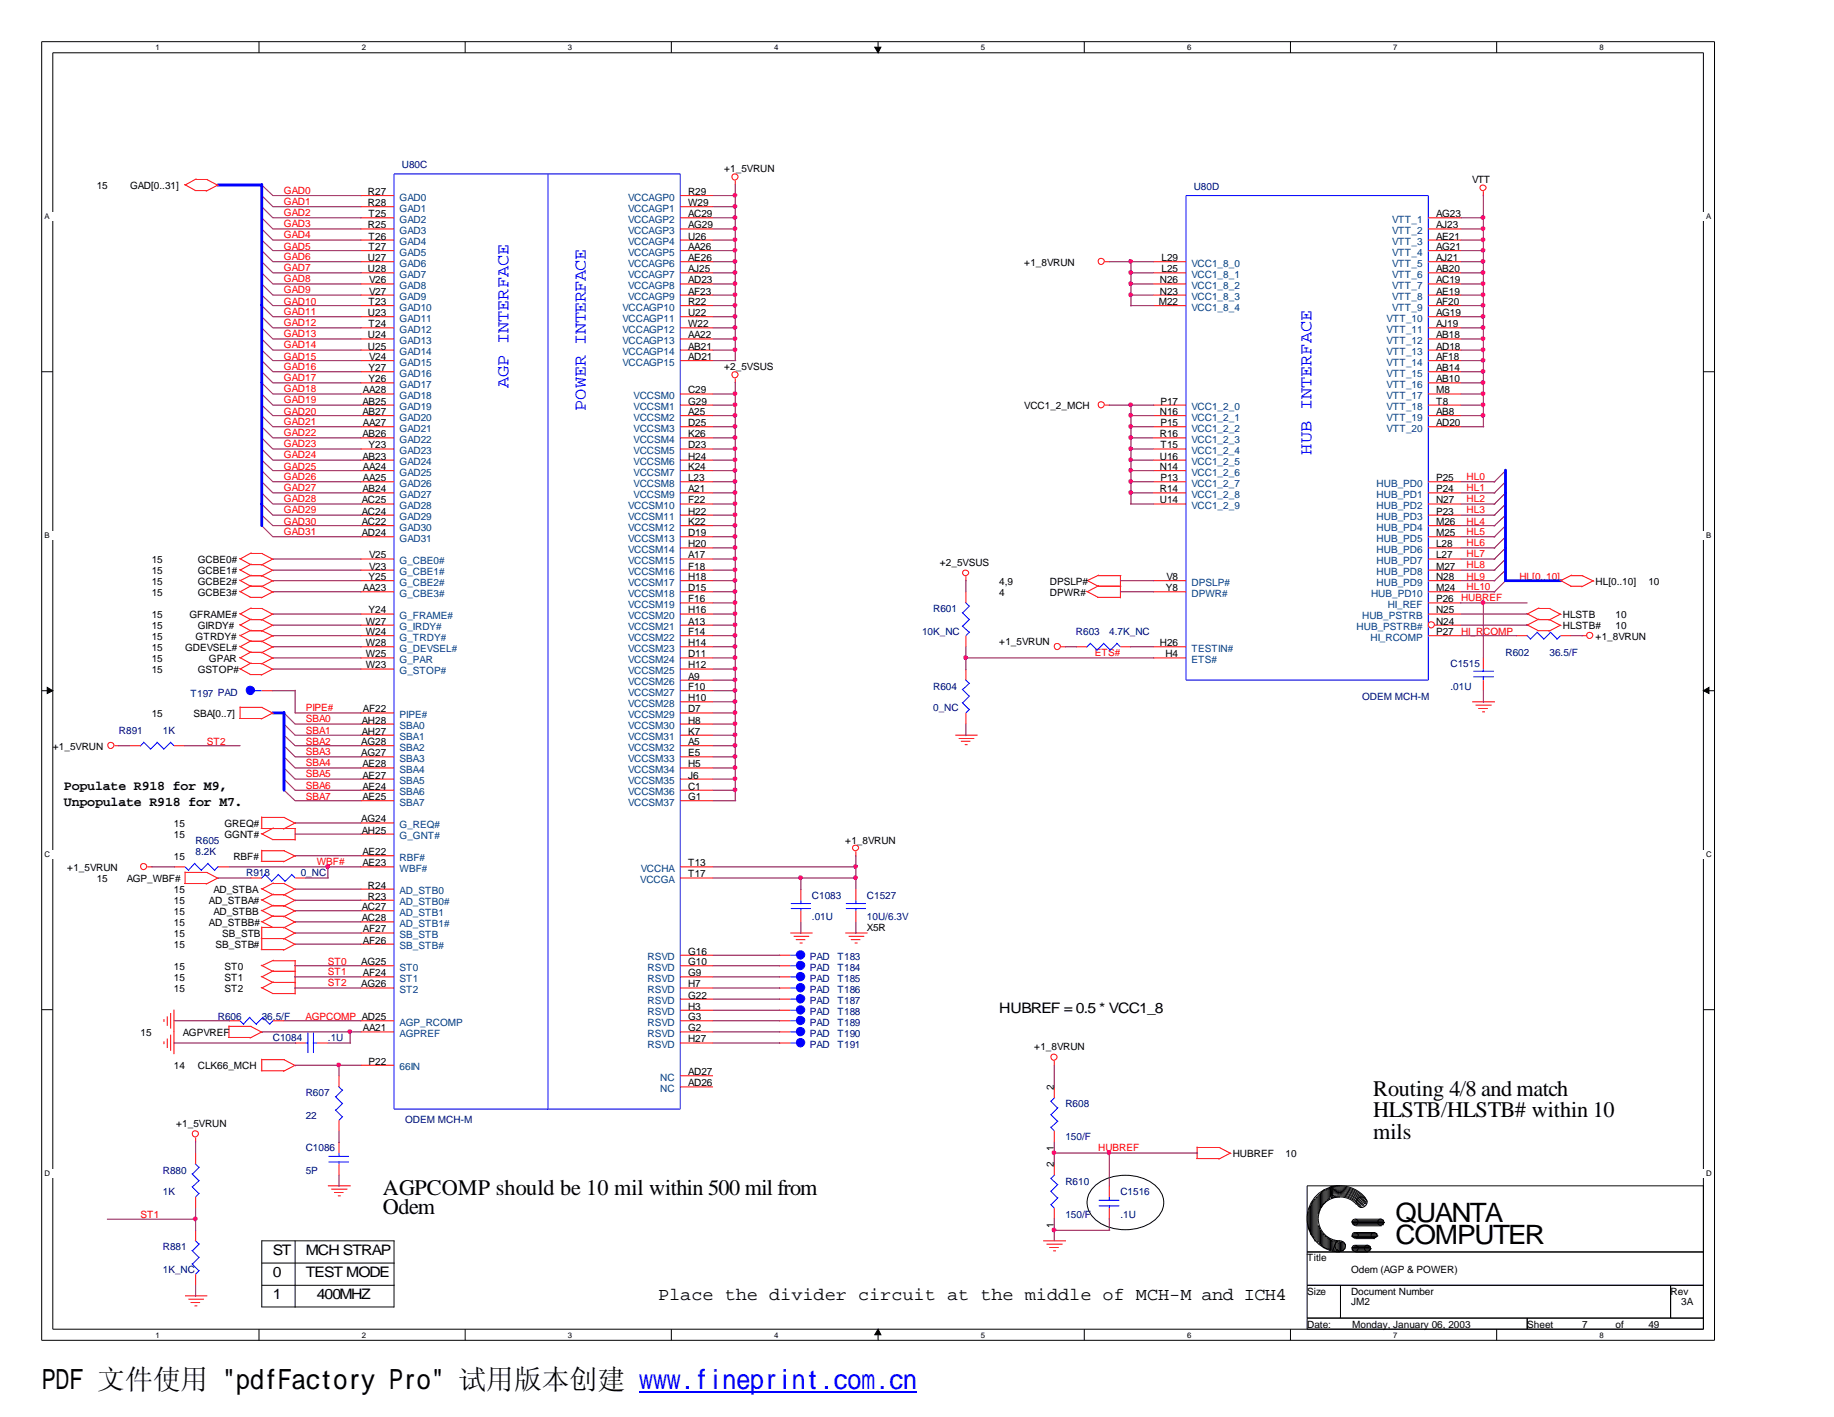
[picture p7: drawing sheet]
<svg xmlns="http://www.w3.org/2000/svg" width="279mm" height="216mm" viewBox="0 0 279 216" stroke-linecap="round" stroke-linejoin="round" font-family="sans-serif">
<defs><g id="words">
<text font-size="4.2" x="6.3" y="211.7">PDF 文件使用 &quot;pdfFactory Pro&quot; 试用版本创建 www.fineprint.com.cn</text>
<g font-size="4.1">
<text x="212.6" y="186.2">QUANTA</text>
<text x="212.6" y="189.6">COMPUTER</text>
</g>
<g font-size="3.4">
<text x="209.2" y="167">Routing 4/8 and match</text>
<text x="209.2" y="170.3">HLSTB/HLSTB# within 10</text>
<text x="209.2" y="173.6">mils</text>
<text x="58.3" y="182.1">AGPCOMP should be 10 mil within 500 mil from</text>
<text x="58.3" y="184.9">Odem</text>
</g>
<g font-size="2.7" fill="#00f">
<text x="77.5" y="59.2" transform="rotate(-90 77.5 59.2)">AGP INTERFACE</text>
<text x="89.2" y="62.6" transform="rotate(-90 89.2 62.6)">POWER INTERFACE</text>
<text x="199.8" y="69.3" transform="rotate(-90 199.8 69.3)">HUB INTERFACE</text>
</g>
<text font-size="2.7" x="100.2" y="198.1">Place the divider circuit at the middle of MCH-M and ICH4</text>
<g font-size="2.2">
<text x="152.2" y="154.3">HUBREF = 0.5 * VCC1_8</text>
<text x="41.6" y="191.2">ST</text>
<text x="46.6" y="191.2">MCH STRAP</text>
<text x="41.6" y="194.6">0</text>
<text x="41.6" y="198">1</text>
<text x="46.6" y="194.6">TEST MODE</text>
<text x="48.3" y="198">400MHZ</text>
</g>
<g font-size="2">
<text x="9.7" y="120.4">Populate R918 for M9,</text>
<text x="9.7" y="122.8">Unpopulate R918 for M7.</text>
</g>
<g font-size="1.5">
<text x="14.7" y="28.8">15</text>
<text x="19.8" y="28.8">GAD[0..31]</text>
<text x="56" y="29.7">R27</text>
<text x="104.8" y="29.7">R29</text>
<text x="110.3" y="26.2">+1_5VRUN</text>
<text x="224.3" y="27.9">VTT</text>
<text x="56" y="31.4">R28</text>
<text x="56" y="34.8">R25</text>
<text x="56.1" y="33.1">T25</text>
<text x="104.8" y="31.4">W29</text>
<text x="104.8" y="33.1">AC29</text>
<text x="104.8" y="34.8">AG29</text>
<text x="218.8" y="33.1">AG23</text>
<text x="218.8" y="34.8">AJ23</text>
<text x="56" y="39.8">U27</text>
<text x="56" y="41.5">U28</text>
<text x="56.1" y="36.5">T26</text>
<text x="56.1" y="38.1">T27</text>
<text x="104.8" y="36.5">U26</text>
<text x="104.8" y="38.1">AA26</text>
<text x="104.8" y="39.8">AE26</text>
<text x="104.8" y="41.5">AJ25</text>
<text x="156" y="40.5">+1_8VRUN</text>
<text x="177" y="39.8">L29</text>
<text x="177" y="41.5">L25</text>
<text x="218.8" y="36.5">AE21</text>
<text x="218.8" y="38.1">AG21</text>
<text x="218.8" y="39.8">AJ21</text>
<text x="218.8" y="41.5">AB20</text>
<text x="56.1" y="46.5">T23</text>
<text x="56.2" y="43.2">V26</text>
<text x="56.2" y="44.9">V27</text>
<text x="104.8" y="43.2">AD23</text>
<text x="104.8" y="44.9">AF23</text>
<text x="104.8" y="46.5">R22</text>
<text x="176.5" y="46.5">M22</text>
<text x="176.7" y="43.2">N26</text>
<text x="176.7" y="44.9">N23</text>
<text x="218.8" y="43.2">AC19</text>
<text x="218.8" y="44.9">AE19</text>
<text x="218.8" y="46.5">AF20</text>
<text x="56" y="48.2">U23</text>
<text x="56" y="51.6">U24</text>
<text x="56" y="53.3">U25</text>
<text x="56.1" y="49.9">T24</text>
<text x="104.8" y="48.2">U22</text>
<text x="104.8" y="49.9">W22</text>
<text x="104.8" y="51.6">AA22</text>
<text x="104.8" y="53.3">AB21</text>
<text x="218.8" y="48.2">AG19</text>
<text x="218.8" y="49.9">AJ19</text>
<text x="218.8" y="51.6">AB18</text>
<text x="218.8" y="53.3">AD18</text>
<text x="55.3" y="59.9">AA28</text>
<text x="56.1" y="56.6">Y27</text>
<text x="56.1" y="58.3">Y26</text>
<text x="56.2" y="54.9">V24</text>
<text x="104.8" y="54.9">AD21</text>
<text x="104.8" y="59.9">C29</text>
<text x="110.3" y="56.4">+2_5VSUS</text>
<text x="218.8" y="54.9">AF18</text>
<text x="218.8" y="56.6">AB14</text>
<text x="218.8" y="58.3">AB10</text>
<text x="218.8" y="59.9">M8</text>
<text x="55.2" y="61.6">AB25</text>
<text x="55.2" y="63.2">AB27</text>
<text x="55.3" y="64.9">AA27</text>
<text x="104.8" y="61.6">G29</text>
<text x="104.8" y="63.2">A25</text>
<text x="104.8" y="64.9">D25</text>
<text x="156" y="62.3">VCC1_2_MCH</text>
<text x="176.7" y="63.2">N16</text>
<text x="176.8" y="61.6">P17</text>
<text x="176.8" y="64.9">P15</text>
<text x="218.8" y="61.6">T8</text>
<text x="218.8" y="63.2">AB8</text>
<text x="218.8" y="64.9">AD20</text>
<text x="55.2" y="66.6">AB26</text>
<text x="55.2" y="70">AB23</text>
<text x="55.3" y="71.6">AA24</text>
<text x="56.1" y="68.3">Y23</text>
<text x="104.8" y="66.6">K26</text>
<text x="104.8" y="68.3">D23</text>
<text x="104.8" y="70">H24</text>
<text x="104.8" y="71.6">K24</text>
<text x="176.7" y="66.6">R16</text>
<text x="176.7" y="70">U16</text>
<text x="176.7" y="71.6">N14</text>
<text x="176.8" y="68.3">T15</text>
<text x="55.1" y="76.7">AC25</text>
<text x="55.2" y="75">AB24</text>
<text x="55.3" y="73.3">AA25</text>
<text x="104.8" y="73.3">L23</text>
<text x="104.8" y="75">A21</text>
<text x="104.8" y="76.7">F22</text>
<text x="176.7" y="75">R14</text>
<text x="176.7" y="76.7">U14</text>
<text x="176.8" y="73.3">P13</text>
<text x="218.8" y="73.3">P25</text>
<text x="218.8" y="75">P24</text>
<text x="218.8" y="76.7">N27</text>
<text x="55.1" y="78.4">AC24</text>
<text x="55.1" y="80">AC22</text>
<text x="55.1" y="81.7">AD24</text>
<text x="104.8" y="78.4">H22</text>
<text x="104.8" y="80">K22</text>
<text x="104.8" y="81.7">D19</text>
<text x="104.8" y="83.4">H20</text>
<text x="218.8" y="78.4">P23</text>
<text x="218.8" y="80">M26</text>
<text x="218.8" y="81.7">M25</text>
<text x="218.8" y="83.4">L28</text>
<text x="23.1" y="87.5">15</text>
<text x="23.1" y="85.8">15</text>
<text x="23.1" y="89.2">15</text>
<text x="30.1" y="87.5">GCBE1#</text>
<text x="30.1" y="85.8">GCBE0#</text>
<text x="30.1" y="89.2">GCBE2#</text>
<text x="56.1" y="88.4">Y25</text>
<text x="56.2" y="85.1">V25</text>
<text x="56.2" y="86.8">V23</text>
<text x="104.8" y="85.1">A17</text>
<text x="104.8" y="86.8">F18</text>
<text x="104.8" y="88.4">H18</text>
<text x="143.2" y="86.3">+2_5VSUS</text>
<text x="152.2" y="89.2">4,9</text>
<text x="159.9" y="89.2">DPSLP#</text>
<text x="177.7" y="88.4">V8</text>
<text x="218.8" y="85.1">L27</text>
<text x="218.8" y="86.8">M27</text>
<text x="218.8" y="88.4">N28</text>
<text x="243.1" y="89.2">HL[0..10]</text>
<text x="251.1" y="89.2">10</text>
<text x="23.1" y="94.1">15</text>
<text x="23.1" y="90.8">15</text>
<text x="23.1" y="95.8">15</text>
<text x="28.9" y="94.1">GFRAME#</text>
<text x="30.1" y="90.8">GCBE3#</text>
<text x="30.1" y="95.8">GIRDY#</text>
<text x="55.3" y="90.1">AA23</text>
<text x="55.7" y="95.2">W27</text>
<text x="56.1" y="93.5">Y24</text>
<text x="104.8" y="90.1">D15</text>
<text x="104.8" y="91.8">F16</text>
<text x="104.8" y="93.5">H16</text>
<text x="104.8" y="95.2">A13</text>
<text x="152.2" y="90.8">4</text>
<text x="159.9" y="90.8">DPWR#</text>
<text x="177.6" y="90.1">Y8</text>
<text x="218.8" y="90.1">M24</text>
<text x="218.8" y="91.8">P26</text>
<text x="218.8" y="93.5">N25</text>
<text x="218.8" y="95.2">N24</text>
<text x="238.1" y="94.1">HLSTB</text>
<text x="238.1" y="95.8">HLSTB#</text>
<text x="246.1" y="94.1">10</text>
<text x="246.1" y="95.8">10</text>
<text x="23.1" y="100.8">15</text>
<text x="23.1" y="99.1">15</text>
<text x="23.1" y="97.5">15</text>
<text x="28.2" y="99.1">GDEVSEL#</text>
<text x="29.8" y="97.5">GTRDY#</text>
<text x="31.8" y="100.8">GPAR</text>
<text x="55.7" y="96.8">W24</text>
<text x="55.7" y="98.5">W28</text>
<text x="55.7" y="100.2">W25</text>
<text x="55.7" y="101.9">W23</text>
<text x="104.8" y="96.8">F14</text>
<text x="104.8" y="98.5">H14</text>
<text x="104.8" y="100.2">D11</text>
<text x="104.8" y="101.9">H12</text>
<text x="152.2" y="98.3">+1_5VRUN</text>
<text x="176.7" y="98.5">H26</text>
<text x="177.5" y="100.2">H4</text>
<text x="218.8" y="96.8">P27</text>
<text x="243.1" y="97.5">+1_8VRUN</text>
<text x="23.1" y="102.5">15</text>
<text x="30.1" y="102.5">GSTOP#</text>
<text x="104.8" y="103.5">A9</text>
<text x="104.8" y="105.2">F10</text>
<text x="104.8" y="106.8">H10</text>
<text x="23.1" y="109.2">15</text>
<text x="29.5" y="109.2">SBA[0..7]</text>
<text x="55" y="113.5">AG28</text>
<text x="55.1" y="110.2">AH28</text>
<text x="55.1" y="111.9">AH27</text>
<text x="55.3" y="108.5">AF22</text>
<text x="104.8" y="108.5">D7</text>
<text x="104.8" y="110.2">H8</text>
<text x="104.8" y="111.9">K7</text>
<text x="104.8" y="113.5">A5</text>
<text x="8" y="114.3">+1_5VRUN</text>
<text x="55" y="115.2">AG27</text>
<text x="55.2" y="116.9">AE28</text>
<text x="55.2" y="118.6">AE27</text>
<text x="104.8" y="115.2">E5</text>
<text x="104.8" y="116.9">H5</text>
<text x="104.8" y="118.6">J6</text>
<text x="26.5" y="126">15</text>
<text x="34.2" y="126">GREQ#</text>
<text x="55" y="125.3">AG24</text>
<text x="55.2" y="120.3">AE24</text>
<text x="55.2" y="121.9">AE25</text>
<text x="104.8" y="120.3">C1</text>
<text x="104.8" y="121.9">G1</text>
<text x="26.5" y="127.7">15</text>
<text x="26.5" y="131.1">15</text>
<text x="34.2" y="127.7">GGNT#</text>
<text x="35.6" y="131.1">RBF#</text>
<text x="55.1" y="127">AH25</text>
<text x="55.2" y="130.3">AE22</text>
<text x="55.2" y="132">AE23</text>
<text x="104.8" y="132">T13</text>
<text x="128.8" y="128.5">+1_8VRUN</text>
<text x="10.2" y="132.7">+1_5VRUN</text>
<text x="14.7" y="134.4">15</text>
<text x="19.3" y="134.4">AGP_WBF#</text>
<text x="26.5" y="137.8">15</text>
<text x="26.5" y="136.1">15</text>
<text x="31.8" y="137.8">AD_STBA#</text>
<text x="32.5" y="136.1">AD_STBA</text>
<text x="56" y="135.4">R24</text>
<text x="56" y="137.1">R23</text>
<text x="104.8" y="133.7">T17</text>
<text x="26.5" y="141.1">15</text>
<text x="26.5" y="139.4">15</text>
<text x="26.5" y="142.7">15</text>
<text x="31.8" y="141.1">AD_STBB#</text>
<text x="32.5" y="139.4">AD_STBB</text>
<text x="33.9" y="142.7">SB_STB</text>
<text x="55.1" y="138.7">AC27</text>
<text x="55.1" y="140.4">AC28</text>
<text x="55.3" y="142.1">AF27</text>
<text x="55.3" y="143.8">AF26</text>
<text x="132.1" y="141.9">X5R</text>
<text x="26.5" y="147.8">15</text>
<text x="26.5" y="149.4">15</text>
<text x="26.5" y="144.4">15</text>
<text x="32.9" y="144.4">SB_STB#</text>
<text x="34.2" y="147.8">ST0</text>
<text x="34.2" y="149.4">ST1</text>
<text x="55" y="147.1">AG25</text>
<text x="55.3" y="148.8">AF24</text>
<text x="104.8" y="145.5">G16</text>
<text x="104.8" y="147.1">G10</text>
<text x="104.8" y="148.8">G9</text>
<text x="26.5" y="151.1">15</text>
<text x="34.2" y="151.1">ST2</text>
<text x="55" y="150.5">AG26</text>
<text x="104.8" y="150.5">H7</text>
<text x="104.8" y="152.1">G22</text>
<text x="104.8" y="153.8">H3</text>
<text x="104.8" y="155.4">G3</text>
<text x="21.4" y="157.8">15</text>
<text x="27.9" y="157.8">AGPVREF</text>
<text x="55.3" y="157.1">AA21</text>
<text x="104.8" y="157.1">G2</text>
<text x="104.8" y="158.8">H27</text>
<text x="157.6" y="160">+1_8VRUN</text>
<text x="26.5" y="162.9">14</text>
<text x="30.1" y="162.9">CLK66_MCH</text>
<text x="56.1" y="162.2">P22</text>
<text x="104.8" y="163.8">AD27</text>
<text x="104.8" y="165.5">AD26</text>
<text x="160.5" y="166.1" transform="rotate(-90 160.5 166.1)">2</text>
<text x="26.8" y="171.8">+1_5VRUN</text>
<text x="160.5" y="177.9" transform="rotate(-90 160.5 177.9)">2</text>
<text x="160.5" y="175.3" transform="rotate(-90 160.5 175.3)">1</text>
<text x="187.8" y="176.3">HUBREF</text>
<text x="195.8" y="176.3">10</text>
<text x="160.5" y="187.1" transform="rotate(-90 160.5 187.1)">1</text>
<text x="199.1" y="192.2">Title</text>
<text x="199.1" y="197.3">Size</text>
<text x="205.8" y="193.9">Odem (AGP &amp; POWER)</text>
<text x="205.8" y="197.3">Document Number</text>
<text x="254.5" y="197.3">Rev</text>
<text x="199.1" y="202.3">Date:</text>
<text x="205.8" y="198.9">JM2</text>
<text x="206" y="202.3">Monday, January 06, 2003</text>
<text x="232.7" y="202.3">Sheet</text>
<text x="241" y="202.3">7</text>
<text x="246.1" y="202.3">of</text>
<text x="251.1" y="202.3">49</text>
<text x="256.1" y="198.9">3A</text>
</g>
<g font-size="1.5" fill="#f00">
<text x="43.3" y="29.6">GAD0</text>
<text x="43.3" y="31.2">GAD1</text>
<text x="43.3" y="32.9">GAD2</text>
<text x="43.3" y="34.6">GAD3</text>
<text x="43.3" y="38">GAD5</text>
<text x="43.3" y="36.3">GAD4</text>
<text x="43.3" y="41.3">GAD7</text>
<text x="43.3" y="39.6">GAD6</text>
<text x="43.3" y="44.7">GAD9</text>
<text x="43.3" y="46.4">GAD10</text>
<text x="43.3" y="43">GAD8</text>
<text x="43.3" y="48">GAD11</text>
<text x="43.3" y="49.7">GAD12</text>
<text x="43.3" y="53.1">GAD14</text>
<text x="43.3" y="51.4">GAD13</text>
<text x="43.3" y="56.4">GAD16</text>
<text x="43.3" y="54.8">GAD15</text>
<text x="43.3" y="59.8">GAD18</text>
<text x="43.3" y="58.1">GAD17</text>
<text x="43.3" y="63.2">GAD20</text>
<text x="43.3" y="64.8">GAD21</text>
<text x="43.3" y="61.5">GAD19</text>
<text x="43.3" y="66.5">GAD22</text>
<text x="43.3" y="68.2">GAD23</text>
<text x="43.3" y="71.5">GAD25</text>
<text x="43.3" y="69.8">GAD24</text>
<text x="43.3" y="73.2">GAD26</text>
<text x="43.3" y="74.8">GAD27</text>
<text x="43.3" y="76.5">GAD28</text>
<text x="223.4" y="73.2">HL0</text>
<text x="223.4" y="76.5">HL2</text>
<text x="223.4" y="74.8">HL1</text>
<text x="43.3" y="81.5">GAD31</text>
<text x="43.3" y="79.9">GAD30</text>
<text x="43.3" y="78.2">GAD29</text>
<text x="223.4" y="79.9">HL4</text>
<text x="223.4" y="78.2">HL3</text>
<text x="223.4" y="81.5">HL5</text>
<text x="223.4" y="83.2">HL6</text>
<text x="223.4" y="88.3">HL9</text>
<text x="223.4" y="86.6">HL8</text>
<text x="223.4" y="89.9">HL10</text>
<text x="223.4" y="84.9">HL7</text>
<text x="231.5" y="88.3">HL[0..10]</text>
<text x="222.6" y="91.6">HUBREF</text>
<text x="166.8" y="100">ETS#</text>
<text x="222.6" y="96.7">HI_RCOMP</text>
<text x="31.5" y="113.5">ST2</text>
<text x="46.6" y="108.4">PIPE#</text>
<text x="46.6" y="110.1">SBA0</text>
<text x="46.6" y="113.5">SBA2</text>
<text x="46.6" y="111.8">SBA1</text>
<text x="46.6" y="116.8">SBA4</text>
<text x="46.6" y="115.1">SBA3</text>
<text x="46.6" y="118.4">SBA5</text>
<text x="46.6" y="120.1">SBA6</text>
<text x="46.6" y="121.8">SBA7</text>
<text x="48.3" y="131.8">WBF#</text>
<text x="50" y="147">ST0</text>
<text x="50" y="148.6">ST1</text>
<text x="46.6" y="155.4">AGPCOMP AD25</text>
<text x="50" y="150.3">ST2</text>
<text x="167.3" y="175.4">HUBREF</text>
<text x="21.4" y="185.5">ST1</text>
</g>
<g font-size="1.5" fill="#000080">
<text x="61.2" y="25.6">U80C</text>
<text x="181.9" y="29">U80D</text>
<text x="142.2" y="93.3">R601</text>
<text x="140.5" y="96.7">10K_NC</text>
<text x="163.9" y="96.7">R603</text>
<text x="169" y="96.7">4.7K_NC</text>
<text x="221" y="101.7">C1515</text>
<text x="229.4" y="100">R602</text>
<text x="236.1" y="100">36.5/F</text>
<text x="29" y="106.2">T197 PAD</text>
<text x="142.2" y="105.1">R604</text>
<text x="207.5" y="106.7">ODEM MCH-M</text>
<text x="221" y="105.1">.01U</text>
<text x="18.1" y="111.8">R891</text>
<text x="24.8" y="111.8">1K</text>
<text x="142.2" y="108.4">0_NC</text>
<text x="29.8" y="128.5">R605</text>
<text x="29.8" y="130.2">8.2K</text>
<text x="37.5" y="133.5">R918</text>
<text x="45.8" y="133.5">0_NC</text>
<text x="123.7" y="136.9">C1083</text>
<text x="132.1" y="136.9">C1527</text>
<text x="123.7" y="140.2">.01U</text>
<text x="132.1" y="140.2">10U/6.3V</text>
<text x="123.4" y="146.3">PAD</text>
<text x="123.4" y="147.9">PAD</text>
<text x="123.4" y="149.6">PAD</text>
<text x="127.6" y="146.3">T183</text>
<text x="127.6" y="147.9">T184</text>
<text x="127.6" y="149.6">T185</text>
<text x="33.2" y="155.4">R606</text>
<text x="39.9" y="155.4">36.5/F</text>
<text x="123.4" y="154.7">PAD</text>
<text x="123.4" y="151.3">PAD</text>
<text x="123.4" y="153">PAD</text>
<text x="127.6" y="154.7">T188</text>
<text x="127.6" y="151.3">T186</text>
<text x="127.6" y="153">T187</text>
<text x="41.6" y="158.7">C1084</text>
<text x="50" y="158.7">.1U</text>
<text x="123.4" y="156.3">PAD</text>
<text x="123.4" y="158">PAD</text>
<text x="123.4" y="159.7">PAD</text>
<text x="127.6" y="156.3">T189</text>
<text x="127.6" y="158">T190</text>
<text x="127.6" y="159.7">T191</text>
<text x="46.6" y="167">R607</text>
<text x="46.6" y="170.4">22</text>
<text x="61.7" y="171.1">ODEM MCH-M</text>
<text x="162.3" y="168.7">R608</text>
<text x="162.3" y="173.7">150/F</text>
<text x="24.8" y="178.8">R880</text>
<text x="46.6" y="175.4">C1086</text>
<text x="46.6" y="178.8">5P</text>
<text x="24.8" y="182.1">1K</text>
<text x="162.3" y="180.5">R610</text>
<text x="162.3" y="185.5">150/F</text>
<text x="170.7" y="182.1">C1516</text>
<text x="170.7" y="185.5">.1U</text>
<text x="24.8" y="190.5">R881</text>
<text x="24.8" y="193.9">1K_NC</text>
</g>
<g font-size="1.5" fill="#004080">
<text x="60.9" y="30.6">GAD0</text>
<text x="60.9" y="32.3">GAD1</text>
<text x="60.9" y="34">GAD2</text>
<text x="60.9" y="35.6">GAD3</text>
<text x="95.7" y="30.6">VCCAGP0</text>
<text x="95.7" y="32.3">VCCAGP1</text>
<text x="95.7" y="34">VCCAGP2</text>
<text x="95.7" y="35.6">VCCAGP3</text>
<text x="212.1" y="34">VTT_1</text>
<text x="212.1" y="35.6">VTT_2</text>
<text x="60.9" y="37.3">GAD4</text>
<text x="60.9" y="38.9">GAD5</text>
<text x="60.9" y="40.6">GAD6</text>
<text x="95.7" y="37.3">VCCAGP4</text>
<text x="95.7" y="38.9">VCCAGP5</text>
<text x="95.7" y="40.6">VCCAGP6</text>
<text x="181.5" y="40.6">VCC1_8_0</text>
<text x="212.1" y="37.3">VTT_3</text>
<text x="212.1" y="38.9">VTT_4</text>
<text x="212.1" y="40.6">VTT_5</text>
<text x="60.9" y="42.3">GAD7</text>
<text x="60.9" y="44">GAD8</text>
<text x="60.9" y="45.7">GAD9</text>
<text x="60.9" y="47.3">GAD10</text>
<text x="94.8" y="47.3">VCCAGP10</text>
<text x="95.7" y="42.3">VCCAGP7</text>
<text x="95.7" y="44">VCCAGP8</text>
<text x="95.7" y="45.7">VCCAGP9</text>
<text x="181.5" y="42.3">VCC1_8_1</text>
<text x="181.5" y="44">VCC1_8_2</text>
<text x="181.5" y="45.7">VCC1_8_3</text>
<text x="181.5" y="47.3">VCC1_8_4</text>
<text x="212.1" y="42.3">VTT_6</text>
<text x="212.1" y="44">VTT_7</text>
<text x="212.1" y="45.7">VTT_8</text>
<text x="212.1" y="47.3">VTT_9</text>
<text x="60.9" y="49">GAD11</text>
<text x="60.9" y="50.7">GAD12</text>
<text x="60.9" y="52.4">GAD13</text>
<text x="94.8" y="49">VCCAGP11</text>
<text x="94.8" y="50.7">VCCAGP12</text>
<text x="94.8" y="52.4">VCCAGP13</text>
<text x="211.2" y="49">VTT_10</text>
<text x="211.2" y="50.7">VTT_11</text>
<text x="211.2" y="52.4">VTT_12</text>
<text x="60.9" y="54.1">GAD14</text>
<text x="60.9" y="55.7">GAD15</text>
<text x="60.9" y="57.4">GAD16</text>
<text x="60.9" y="59.1">GAD17</text>
<text x="94.8" y="54.1">VCCAGP14</text>
<text x="94.8" y="55.7">VCCAGP15</text>
<text x="211.2" y="54.1">VTT_13</text>
<text x="211.2" y="55.7">VTT_14</text>
<text x="211.2" y="57.4">VTT_15</text>
<text x="211.2" y="59.1">VTT_16</text>
<text x="60.9" y="60.8">GAD18</text>
<text x="60.9" y="62.5">GAD19</text>
<text x="60.9" y="64.1">GAD20</text>
<text x="60.9" y="65.8">GAD21</text>
<text x="96.5" y="60.8">VCCSM0</text>
<text x="96.5" y="62.5">VCCSM1</text>
<text x="96.5" y="64.1">VCCSM2</text>
<text x="96.5" y="65.8">VCCSM3</text>
<text x="181.5" y="62.5">VCC1_2_0</text>
<text x="181.5" y="64.1">VCC1_2_1</text>
<text x="181.5" y="65.8">VCC1_2_2</text>
<text x="211.2" y="60.8">VTT_17</text>
<text x="211.2" y="62.5">VTT_18</text>
<text x="211.2" y="64.1">VTT_19</text>
<text x="211.2" y="65.8">VTT_20</text>
<text x="60.9" y="67.5">GAD22</text>
<text x="60.9" y="69.2">GAD23</text>
<text x="60.9" y="70.9">GAD24</text>
<text x="96.5" y="67.5">VCCSM4</text>
<text x="96.5" y="69.2">VCCSM5</text>
<text x="96.5" y="70.9">VCCSM6</text>
<text x="181.5" y="67.5">VCC1_2_3</text>
<text x="181.5" y="69.2">VCC1_2_4</text>
<text x="181.5" y="70.9">VCC1_2_5</text>
<text x="60.9" y="72.5">GAD25</text>
<text x="60.9" y="74.2">GAD26</text>
<text x="60.9" y="75.9">GAD27</text>
<text x="60.9" y="77.6">GAD28</text>
<text x="95.7" y="77.6">VCCSM10</text>
<text x="96.5" y="72.5">VCCSM7</text>
<text x="96.5" y="74.2">VCCSM8</text>
<text x="96.5" y="75.9">VCCSM9</text>
<text x="181.5" y="72.5">VCC1_2_6</text>
<text x="181.5" y="74.2">VCC1_2_7</text>
<text x="181.5" y="75.9">VCC1_2_8</text>
<text x="181.5" y="77.6">VCC1_2_9</text>
<text x="209.7" y="74.2">HUB_PD0</text>
<text x="209.7" y="75.9">HUB_PD1</text>
<text x="209.7" y="77.6">HUB_PD2</text>
<text x="60.9" y="79.2">GAD29</text>
<text x="60.9" y="80.9">GAD30</text>
<text x="60.9" y="82.5">GAD31</text>
<text x="95.7" y="79.2">VCCSM11</text>
<text x="95.7" y="80.9">VCCSM12</text>
<text x="95.7" y="82.5">VCCSM13</text>
<text x="209.7" y="79.2">HUB_PD3</text>
<text x="209.7" y="80.9">HUB_PD4</text>
<text x="209.7" y="82.5">HUB_PD5</text>
<text x="60.9" y="85.9">G_CBE0#</text>
<text x="60.9" y="87.6">G_CBE1#</text>
<text x="60.9" y="89.2">G_CBE2#</text>
<text x="95.7" y="84.2">VCCSM14</text>
<text x="95.7" y="85.9">VCCSM15</text>
<text x="95.7" y="87.6">VCCSM16</text>
<text x="95.7" y="89.2">VCCSM17</text>
<text x="181.5" y="89.2">DPSLP#</text>
<text x="209.7" y="84.2">HUB_PD6</text>
<text x="209.7" y="85.9">HUB_PD7</text>
<text x="209.7" y="87.6">HUB_PD8</text>
<text x="209.7" y="89.2">HUB_PD9</text>
<text x="60.9" y="90.9">G_CBE3#</text>
<text x="60.9" y="94.3">G_FRAME#</text>
<text x="95.7" y="90.9">VCCSM18</text>
<text x="95.7" y="92.6">VCCSM19</text>
<text x="95.7" y="94.3">VCCSM20</text>
<text x="181.5" y="90.9">DPWR#</text>
<text x="207.5" y="94.3">HUB_PSTRB</text>
<text x="208.9" y="90.9">HUB_PD10</text>
<text x="211.4" y="92.6">HI_REF</text>
<text x="60.9" y="96">G_IRDY#</text>
<text x="60.9" y="97.6">G_TRDY#</text>
<text x="60.9" y="99.3">G_DEVSEL#</text>
<text x="60.9" y="101">G_PAR</text>
<text x="95.7" y="96">VCCSM21</text>
<text x="95.7" y="97.6">VCCSM22</text>
<text x="95.7" y="99.3">VCCSM23</text>
<text x="95.7" y="101">VCCSM24</text>
<text x="181.5" y="99.3">TESTIN#</text>
<text x="181.5" y="101">ETS#</text>
<text x="206.7" y="96">HUB_PSTRB#</text>
<text x="208.8" y="97.6">HI_RCOMP</text>
<text x="60.9" y="102.7">G_STOP#</text>
<text x="95.7" y="102.7">VCCSM25</text>
<text x="95.7" y="104.4">VCCSM26</text>
<text x="95.7" y="106">VCCSM27</text>
<text x="95.7" y="107.7">VCCSM28</text>
<text x="60.9" y="109.4">PIPE#</text>
<text x="60.9" y="111.1">SBA0</text>
<text x="60.9" y="112.8">SBA1</text>
<text x="95.7" y="109.4">VCCSM29</text>
<text x="95.7" y="111.1">VCCSM30</text>
<text x="95.7" y="112.8">VCCSM31</text>
<text x="60.9" y="114.4">SBA2</text>
<text x="60.9" y="116.1">SBA3</text>
<text x="60.9" y="117.8">SBA4</text>
<text x="60.9" y="119.5">SBA5</text>
<text x="95.7" y="114.4">VCCSM32</text>
<text x="95.7" y="116.1">VCCSM33</text>
<text x="95.7" y="117.8">VCCSM34</text>
<text x="95.7" y="119.5">VCCSM35</text>
<text x="60.9" y="121.2">SBA6</text>
<text x="60.9" y="122.8">SBA7</text>
<text x="95.7" y="121.2">VCCSM36</text>
<text x="95.7" y="122.8">VCCSM37</text>
<text x="60.9" y="126.2">G_REQ#</text>
<text x="60.9" y="127.8">G_GNT#</text>
<text x="60.9" y="131.1">RBF#</text>
<text x="60.9" y="136.2">AD_STB0</text>
<text x="60.9" y="137.9">AD_STB0#</text>
<text x="60.9" y="132.8">WBF#</text>
<text x="97.5" y="134.5">VCCGA</text>
<text x="97.6" y="132.8">VCCHA</text>
<text x="60.9" y="139.5">AD_STB1</text>
<text x="60.9" y="141.2">AD_STB1#</text>
<text x="60.9" y="142.9">SB_STB</text>
<text x="60.9" y="144.6">SB_STB#</text>
<text x="60.9" y="147.9">ST0</text>
<text x="60.9" y="149.6">ST1</text>
<text x="98.6" y="146.3">RSVD</text>
<text x="98.6" y="147.9">RSVD</text>
<text x="98.6" y="149.6">RSVD</text>
<text x="60.9" y="151.3">ST2</text>
<text x="98.6" y="151.3">RSVD</text>
<text x="98.6" y="153">RSVD</text>
<text x="98.6" y="154.7">RSVD</text>
<text x="60.9" y="156.3">AGP_RCOMP</text>
<text x="60.9" y="158">AGPREF</text>
<text x="98.6" y="156.3">RSVD</text>
<text x="98.6" y="158">RSVD</text>
<text x="98.6" y="159.7">RSVD</text>
<text x="60.9" y="163.1">66IN</text>
<text x="100.6" y="164.7">NC</text>
<text x="100.6" y="166.4">NC</text>
</g>
<g font-size="1.2">
<text x="23.7" y="7.6">1</text>
<text x="55.1" y="7.6">2</text>
<text x="86.5" y="7.6">3</text>
<text x="117.9" y="7.6">4</text>
<text x="149.4" y="7.6">5</text>
<text x="180.8" y="7.6">6</text>
<text x="212.3" y="7.6">7</text>
<text x="243.7" y="7.6">8</text>
<text x="6.8" y="33.4">A</text>
<text x="259.9" y="33.4">A</text>
<text x="6.8" y="82">B</text>
<text x="259.9" y="82">B</text>
<text x="6.8" y="130.6">C</text>
<text x="259.9" y="130.6">C</text>
<text x="6.8" y="179.2">D</text>
<text x="259.9" y="179.2">D</text>
<text x="23.7" y="203.8">1</text>
<text x="55.1" y="203.8">2</text>
<text x="86.5" y="203.8">3</text>
<text x="117.9" y="203.8">4</text>
<text x="149.4" y="203.8">5</text>
<text x="180.8" y="203.8">6</text>
<text x="212.3" y="203.8">7</text>
<text x="243.7" y="203.8">8</text>
</g>
</g></defs>
<path d="M6.3 6.3h254.9v197.9h-254.9zM8 8h251.5v194.5h-251.5z" fill="none" stroke="#000" stroke-width=".15"/>
<g fill="#fff">
<path d="M23.7 6.5h.7v1.4h-.7z"/>
<path d="M23.7 202.7h.7v1.3h-.7z"/>
</g>
<path d="M39.5 6.3v1.7M39.5 202.5v1.7" fill="none" stroke="#000" stroke-width=".15"/>
<g fill="#fff">
<path d="M55.1 6.5h.7v1.4h-.7z"/>
<path d="M55.1 202.7h.7v1.3h-.7z"/>
</g>
<path d="M70.9 6.3v1.7M70.9 202.5v1.7" fill="none" stroke="#000" stroke-width=".15"/>
<g fill="#fff">
<path d="M86.5 6.5h.7v1.4h-.7z"/>
<path d="M86.5 202.7h.7v1.3h-.7z"/>
</g>
<path d="M102.3 6.3v1.7M102.3 202.5v1.7" fill="none" stroke="#000" stroke-width=".15"/>
<g fill="#fff">
<path d="M117.9 6.5h.7v1.4h-.7z"/>
<path d="M117.9 202.7h.7v1.3h-.7z"/>
</g>
<path d="M133.8 6.3v1.7M133.8 202.5v1.7" fill="none" stroke="#000" stroke-width=".15"/>
<g fill="#000" stroke="#000" stroke-width=".15">
<path d="M133.3 7.2h.9l-.4 .8z" fill-rule="evenodd"/>
<path d="M133.8 202.5l.4 .9h-.9z" fill-rule="evenodd"/>
</g>
<g fill="#fff">
<path d="M149.4 6.5h.7v1.4h-.7z"/>
<path d="M149.4 202.7h.7v1.3h-.7z"/>
</g>
<path d="M165.2 6.3v1.7M165.2 202.5v1.7" fill="none" stroke="#000" stroke-width=".15"/>
<g fill="#fff">
<path d="M180.8 6.5h.7v1.4h-.7z"/>
<path d="M180.8 202.7h.7v1.3h-.7z"/>
</g>
<path d="M196.6 6.3v1.7M196.6 202.5v1.7" fill="none" stroke="#000" stroke-width=".15"/>
<g fill="#fff">
<path d="M212.3 6.5h.6v1.4h-.6z"/>
<path d="M212.3 202.7h.6v1.3h-.6z"/>
</g>
<path d="M228 6.3v1.7M228 202.5v1.7" fill="none" stroke="#000" stroke-width=".15"/>
<g fill="#fff">
<path d="M243.7 6.5h.6v1.4h-.6z"/>
<path d="M243.7 202.7h.6v1.3h-.6z"/>
<path d="M6.8 32.3h253.9v1.4h-253.9z"/>
<path d="M6.8 80.9h253.9v1.4h-253.9z"/>
</g>
<path d="M6.3 56.6h1.7M259.5 56.6h1.7" fill="none" stroke="#000" stroke-width=".15"/>
<path d="M6.8 129.5h254v1.4h-254z" fill="#fff"/>
<path d="M6.3 105.2h1.7M259.5 105.2h1.7" fill="none" stroke="#000" stroke-width=".15"/>
<g fill="#000" stroke="#000" stroke-width=".15">
<path d="M7.2 104.7l.8 .5-.8 .5z" fill-rule="evenodd"/>
<path d="M259.5 105.2l.8-.5v1z" fill-rule="evenodd"/>
</g>
<path d="M6.8 178.1h254v1.4h-254z" fill="#fff"/>
<g fill="none" stroke="#000" stroke-width=".15">
<path d="M6.3 153.8h1.7M259.5 153.8h1.7M39.8 199.1h20.2M39.9 189.1h20.2M39.9 189v10.1M39.9 192.4h20.2M39.9 195.8h20.2M45 189.1v10.1M60 189.1v10.1M167 180.5a7.5 7.5 0 0 1 8.9 0 3.3 3.3 0 0 1 0 5.4 7.5 7.5 0 0 1-8.9 0 3.3 3.3 0 0 1 0-5.4zM199.1 195.8h60.4M199.1 180.7h60.4v21.8h-60.4z"/>
<path d="M199.1 190.8h60.4M199.3 184.6v2.4M199.3 186.9l.3 .6M199.5 184v3.5M199.6 183.7v4.3M199.6 188l.3 .2M199.7 183.6l-.2 .5M199.8 183.3v4.8M200 183v5.5M200 188.4l.2 .2M200.1 183l-.3 .4M200.2 182.8v5.8"/>
<path d="M200.3 182.7v6.4M200.4 182.6l-.2 .3M200.5 182.5v6.6M200.7 182.4v6.9M200.7 189.2h.2M200.7 182.3l-.2 .2M200.8 182v3M200.8 186.7v2.5M200.8 186.8l.3 .4M201 189.4l.3 .3M201 181.9v2.5M201 187.1v2.4"/>
<path d="M201.1 184.3l-.3 .6M201.2 181.9v2.2M201.2 187.4v2.2M201.2 187.5l.2 .4M201.3 181.8l-.3 .2M201.3 189.7l.3 .3M201.3 181.6v2.3M201.3 187.8v2M201.4 183.8l-.2 .3M201.5 181.5v2.1M201.5 187.9v2M201.5 188l.3 .2"/>
<path d="M201.6 181.4l-.3 .3M201.7 190.1h.2M201.7 181.3v2.1M201.7 188.1v2.1M201.7 181.4h.2M201.8 183.3l-.3 .3M201.8 181.4v1.9M201.8 188.2v1.9M201.8 188.3l.3 .2M202 190.2h.3M202 181.3v1.7M202 188.4v1.9"/>
<path d="M202.1 183l-.3 .2M202.2 181.2v1.8M202.2 188.5v1.7M202.2 188.6l.2 .2M202.3 181.1l-.3 .3M202.4 181.1v1.6M202.4 188.7v1.6M202.4 190.2l.2 .3M202.4 182.6l-.2 .3M202.5 181v1.8M202.5 188.6v1.8M202.5 188.7l.3 .3"/>
<path d="M202.6 180.9l-.2 .3M202.6 182.3l.3 .2M202.7 190.4h.2M202.7 180.9v1.5M202.7 188.9v1.6M202.8 182a4.2 4.2 0 0 1 4.6 1.6M202.8 181.9a4.2 4.2 0 0 1 4.9 1.9M202.8 181.7a4.3 4.3 0 0 1 5.1 2.1M202.8 181.5a4.6 4.6 0 0 1 5.1 2M202.8 181.4a4.7 4.7 0 0 1 5.3 2.1M202.8 181a5 5 0 0 1 5.5 2.1M202.9 182.5a3.6 3.6 0 0 1 4.4 1.5"/>
<path d="M202.9 182.2a3.9 3.9 0 0 1 4.5 1.8M202.9 189.1h.2M202.9 180.8v1.8M202.9 188.9v1.5M202.9 181.1a4.9 4.9 0 0 1 5.3 2.3M202.9 190.6h.5M202.9 180.8l-.2 .2M203 190.4h.3M203 180.9v1.5M203 189.1v1.4M203.2 189.1h.3M203.2 189v1.4"/>
<path d="M203.4 189.1v1.6M203.5 189.1v1.6M203.6 189l-.6 1.6M203.7 189v1.4M203.7 189.1l.3 .4M203.8 190.3l-.3 .3M203.9 190.6h.2M203.9 189.4v1.3M204 189.2h.3M204 189.1v1.5M204.1 180.7a4.9 4.9 0 0 1 3.9 1.8M204.1 180.7a5 5 0 0 0-5 5 5 5 0 0 0 5 5.1"/>
<path d="M204.1 182.4a3.2 3.2 0 0 1 2.6 1.2M204.1 182.4a3.3 3.3 0 0 0-3.3 3.3 3.3 3.3 0 0 0 3.3 3.4M204.1 180.7l-1.5 .1M204.1 182.4l-1.2 .1M204.2 189.2v1.5M204.2 195.8v5M204.2 190.6h.3M204.4 189.2h.2M204.4 189.1v1.5M204.6 189.2v1.5M204.7 189.3v1.1M204.7 189.4l.3 .3"/>
<path d="M204.8 190.3l-.2 .3M204.9 189.6v.7M205.9 186.1h4.8M205.9 190.1h2.8M205.9 190.4h2.8M206 186.1v.3M206 190.1v.2M206 186.3h5M206 188.3h4M206 188.4l.4 .2M206 190.2h3M206 190.4l.4 .3"/>
<path d="M206.1 186.4h4.6M206.1 188.1h3.6M206.2 185.9h4.6M206.2 186.4l.2 .3M206.2 188h3.6M206.2 188.1l-.3 .3h3.8M206.2 189.9h2.6M206.3 186.6h4.5M206.3 188.6h3.3M206.3 190.6h2.5M206.5 189.7h1.9M206.5 188.7h3"/>
<path d="M206.5 187.8h3M206.5 186.8h4M206.5 185.8h4M208.7 189.9v.3M208.9 190.2l-.3 .3M209.7 188v.2M209.9 188.3l-.3 .2M210.7 185.9v.3M210.9 186.3l-.2 .2M254.5 195.8v5M199.1 200.8h60.4M232.7 200.8v1.7"/>
<circle cx="204.2" cy="189.8" r=".8"/>
<circle cx="206.5" cy="190.2" r=".48"/>
<circle cx="206.5" cy="186.2" r=".48"/>
<circle cx="206.5" cy="188.2" r=".45"/>
<circle cx="207.5" cy="183.2" r=".8"/>
<circle cx="208.3" cy="190.2" r=".48"/>
<circle cx="209.3" cy="188.2" r=".45"/>
<circle cx="210.3" cy="186.2" r=".48"/>
</g>
<g fill="none" stroke="#f00" stroke-width=".15">
<path d="M28.1 28.1l1.7 .9M29.7 29h1.8M29.8 27.3h1.8M29.9 27.3l-1.7 .9M31.5 27.3l1.8 1M33.2 28.2l-1.8 .9M54.9 39.9h5.1M54.9 29.8h5.1M54.9 31.5h5.1M54.9 33.2h5.1M54.9 34.9h5.1M54.9 36.6h5.1"/>
<path d="M54.9 38.2h5.1M103.6 39.9h5M103.6 29.8h5M103.6 31.5h5M103.6 33.2h5M103.6 34.9h5M103.6 36.6h5M103.6 38.2h5M112 27.5v.8M168.3 39.9h.8M175.7 39.9h5M217.6 39.9h5"/>
<path d="M217.6 33.2h5M217.6 34.9h5M217.6 36.6h5M217.6 38.2h5M226 29.1v.8M54.9 41.6h5.1M54.9 43.3h5.1M54.9 45h5.1M54.9 46.6h5.1M54.9 48.3h5.1M54.9 50h5.1M54.9 51.6h5.1"/>
<path d="M54.9 53.3h5.1M54.9 54.9h5.1M54.9 56.6h5.1M54.9 58.3h5.1M103.6 41.6h5M103.6 43.3h5M103.6 45h5M103.6 46.6h5M103.6 48.3h5M103.6 50h5M103.6 51.6h5M103.6 53.3h5"/>
<path d="M103.6 54.9h5M112 57.7v.7M175.7 41.6h5M175.7 43.3h5M175.7 45h5M175.7 46.6h5M217.6 41.6h5M217.6 43.3h5M217.6 45h5M217.6 46.6h5M217.6 48.3h5M217.6 50h5"/>
<path d="M217.6 51.6h5M217.6 53.3h5M217.6 54.9h5M217.6 56.6h5M217.6 58.3h5M54.9 61.7h5.1M54.9 60h5.1M54.9 63.3h5.1M54.9 65h5.1M54.9 66.7h5.1M54.9 68.4h5.1M54.9 70.1h5.1"/>
<path d="M54.9 71.7h5.1M54.9 73.4h5.1M54.9 75.1h5.1M54.9 76.8h5.1M54.9 78.5h5.1M103.6 61.7h5M103.6 60h5M103.6 63.3h5M103.6 65h5M103.6 66.7h5M103.6 68.4h5M103.6 70.1h5"/>
<path d="M103.6 71.7h5M103.6 73.4h5M103.6 75.1h5M103.6 76.8h5M103.6 78.5h5M168.3 61.7h.8M175.7 61.7h5M175.7 63.3h5M175.7 65h5M175.7 66.7h5M175.7 68.4h5M175.7 70.1h5"/>
<path d="M175.7 71.7h5M175.7 73.4h5M175.7 75.1h5M175.7 76.8h5M217.6 61.7h5M217.6 60h5M217.6 63.3h5M217.6 65h5M217.6 73.4h5M217.6 75.1h5M217.6 76.8h5M217.6 78.5h5"/>
<path d="M36.5 86.8l1.7 .9M36.5 85.1l1.7 .9M36.5 88.4l1.7 .9M36.5 90.1l1.7 .9M36.5 95.2l1.7 .9M36.5 98.5l1.7 .9M36.5 93.5l1.7 .9M36.5 96.8l1.7 .9M38.1 86h1.9M38.1 87.7h1.9M38.1 89.3h1.9M38.1 91h1.8"/>
<path d="M38.1 99.4h1.9M38.1 94.4h1.9M38.1 96.1h1.9M38.1 97.7h1.9M38.2 84.3h1.8M38.2 92.7h1.8M38.3 85.9l-1.7 1M38.3 84.2l-1.7 1M38.3 87.6l-1.7 .9M38.3 89.2l-1.7 1M38.3 99.3l-1.7 .9M38.3 94.3l-1.7 .9"/>
<path d="M38.3 97.6l-1.7 1M38.3 92.6l-1.7 1M38.3 96l-1.7 .9M39.9 86l1.8 1M39.9 84.3l1.8 1M39.9 87.7l1.8 .9M39.9 89.3l1.8 1M39.9 99.4l1.8 .9M39.9 94.4l1.8 .9M39.9 97.7l1.8 .9M39.9 92.7l1.8 .9M39.9 96.1l1.8 .8"/>
<path d="M41.6 86.9l-1.8 .9M41.6 85.2l-1.8 .9M41.6 88.5l-1.8 .9M41.6 90.2l-1.8 .9M41.6 95.2l-1.8 1M41.6 98.6l-1.8 .9M41.6 93.6l-1.8 .9M41.6 96.9l-1.8 .9M54.9 98.6h5.1M54.9 96.9h5.1M54.9 85.2h5.1M54.9 86.9h5.1"/>
<path d="M54.9 88.5h5.1M54.9 90.2h5.1M54.9 93.6h5.1M54.9 95.2h5.1M54.9 80.1h5.1M54.9 81.8h5.1M103.6 98.6h5M103.6 96.9h5M103.6 85.2h5M103.6 86.9h5M103.6 88.5h5M103.6 90.2h5"/>
<path d="M103.6 93.6h5M103.6 95.2h5M103.6 80.1h5M103.6 81.8h5M103.6 83.5h5M103.6 91.9h5M147.2 87.8v.8M147.2 90.2v1.7M147.2 96.9v1.7M161.6 98.6h.8M163.9 98.6h1.7M165.5 88.4l1.8 .9"/>
<path d="M165.5 90.1l1.8 .9M167.2 89.3h3.6M167.2 91h3.5M167.3 87.7h3.5M167.4 87.6l-1.8 .9M167.4 89.2l-1.8 1M170.7 98.6h1.6M170.7 87.7v3.4M175.7 98.6h5M175.7 88.5h5M175.7 90.2h5M217.6 96.9h5"/>
<path d="M217.6 85.2h5M217.6 86.9h5M217.6 88.5h5M217.6 90.2h5M217.6 93.6h5M217.6 80.1h5M217.6 81.8h5M217.6 83.5h5M217.6 91.9h5M218.6 95.2h4M231 96.9h1.7M232.6 93.5l1.8 .9"/>
<path d="M232.6 95.2l1.8 .9M234.3 94.4h1.8M234.3 96.1h1.8M234.4 92.7h1.7M234.4 92.6l-1.7 1M234.4 94.3l-1.7 .9M236.1 92.7l1.7 .9M236.1 94.4l1.7 .9M237.7 88.4l1.7 .9M237.7 96.9h1.7M237.7 93.6l-1.7 .9M237.7 95.2l-1.7 1"/>
<path d="M239.3 89.3h1.7M239.4 87.7h1.7M239.4 87.6l-1.7 .9M241 96.9h.7M241 87.7l1.8 .9M242.7 88.5l-1.7 .9M17.4 113.6h.8M19.8 113.6h1.6M26.5 113.6h1.7M36.5 100.2l1.7 .9M36.5 101.9l1.7 .9M36.5 109.5h3.4"/>
<path d="M36.6 107.8h3.4M36.6 107.7v1.8M38.1 101.1h1.9M38.1 102.8h1.8M38.3 101l-1.7 .9M39.9 105.2h1.7M39.9 101.1l1.8 .9M39.9 107.8l1.8 .9M41.6 100.2l-1.8 1M41.6 101.9l-1.8 1M41.6 108.6l-1.8 1M54.9 112h5.1"/>
<path d="M54.9 113.6h5.1M54.9 100.2h5.1M54.9 101.9h5.1M54.9 108.6h5.1M54.9 110.3h5.1M54.9 115.3h5.1M54.9 117h5.1M54.9 118.7h5.1M103.6 112h5M103.6 106.9h5M103.6 113.6h5M103.6 100.2h5"/>
<path d="M103.6 101.9h5M103.6 108.6h5M103.6 110.3h5M103.6 115.3h5M103.6 117h5M103.6 118.7h5M103.6 103.6h5M103.6 105.2h5M145.5 112h3.4M146 112.5h2.4M146.4 112.9h1.4M147 113.5h.4"/>
<path d="M147.2 101.9v1.7M147.2 108.6v1.7M175.7 100.2h5M224.3 106.9h3.5M224.8 107.4h2.4M225.2 107.9h1.5M225.8 108.5h.4M226 100.2v1.7M226 103.6v1.6M22.4 132.1h.8M26.5 132.1h1.7M28.1 134.6h3.4"/>
<path d="M28.2 132.9h3.4M28.2 132.8v1.8M31.5 132.9l1.8 1M33.2 132.1h1.7M33.2 133.8l-1.8 .9M38.2 133.8h1.7M39.8 126.2h5.2M39.8 127l1.8 .9M39.8 131.2h3.5M39.8 135.4l1.8 .9M39.8 138.7l1.8 .9M39.8 137.1l1.8 .9"/>
<path d="M39.9 124.5h3.4M39.9 124.5v1.7M39.9 129.5v1.7M39.9 129.6h3.4M41.5 127.9h3.5M41.5 136.3h1.8M41.5 138h1.8M41.5 139.6h1.8M41.6 134.6h1.7M41.7 126.2l-1.8 .9M41.7 134.5l-1.8 1M41.7 137.9l-1.8 .9"/>
<path d="M41.7 136.2l-1.8 1M41.7 139.5l-1.8 1M43.3 124.5l1.7 1M43.3 129.6l1.7 .9M43.3 134.6l1.7 1M43.3 138l1.7 .9M43.3 136.3l1.7 .9M43.3 139.6l1.7 .9M45 133.8h1.6M45 126.2v1.8M45 125.4l-1.8 .9M45 130.4l-1.8 .9"/>
<path d="M45 135.5l-1.8 .9M45 138.8l-1.8 .9M45 137.2l-1.8 .9M54.9 132.1h5.1M54.9 125.4h5.1M54.9 127.1h5.1M54.9 130.4h5.1M54.9 135.5h5.1M54.9 137.2h5.1M54.9 138.8h5.1M54.9 120.4h5.1M54.9 122h5.1"/>
<path d="M103.6 132.1h5M103.6 120.4h5M103.6 122h5M103.6 133.8h5M122 135.5v1.7M122 138.8v1.7M130.4 129.7v.8M130.4 135.5v1.7M130.4 138.8v1.7M25 155.3v.4M25 158.7v.4M25.5 154.9v1.4"/>
<path d="M25.5 158.2v1.5M26 154.3v2.4M26 157.6v2.5M26.5 153.8v6.8M34.8 158.1h3.4M34.9 155.5h1.7M34.9 156.4h3.4M34.9 156.3v1.8M38.2 156.4l1.8 .9M39.8 143h3.5M39.8 144.7h3.5M39.8 140.4l1.8 .9"/>
<path d="M39.8 147.1l1.8 .9M39.8 148.8l1.8 .9M39.8 150.5l1.8 .9M39.9 141.2v3.5M39.9 141.3h3.4M39.9 157.2l-1.8 1M41.5 148h3.5M41.5 149.7h3.5M41.5 151.4h3.5M41.6 155.5h1.7M41.6 146.4h3.4M41.7 146.3l-1.8 .9"/>
<path d="M41.7 147.9l-1.8 .9M41.7 149.6l-1.8 .9M43.3 143l1.7 .9M43.3 141.3l1.7 .9M45 158.9h1.6M45 146.4v5.1M45 143.8l-1.8 1M45 142.2l-1.8 .9M45 140.5l-1.8 .9M48.3 158.9h1.7M54.9 142.2h5.1M54.9 155.5h5.1"/>
<path d="M54.9 140.5h5.1M54.9 143.8h5.1M54.9 147.2h5.1M54.9 148.8h5.1M54.9 150.5h5.1M54.9 157.2h5.1M103.6 155.5h5M103.6 158.9h5M103.6 153.9h5M103.6 147.2h5M103.6 148.8h5M103.6 150.5h5"/>
<path d="M103.6 157.2h5M103.6 145.5h5M103.6 152.2h5M118.7 155.5h1.7M118.7 158.9h1.7M118.7 153.9h1.7M118.7 147.2h1.7M118.7 148.8h1.7M118.7 150.5h1.7M118.7 157.2h1.7M118.7 145.5h1.7M118.7 152.2h1.7"/>
<path d="M120.4 142.2h3.4M120.9 142.7h2.4M121.2 143.2h1.5M121.8 143.7h.5M128.8 142.2h3.4M129.3 142.7h2.4M129.6 143.2h1.5M130.2 143.7h.4M29.8 173.3v.8M29.8 175.7v1.7M39.8 163.2h3.5M39.9 161.4v1.8"/>
<path d="M39.9 161.5h3.4M43.3 161.5l1.7 .9M45 162.3l-1.8 .9M51.6 163.9v1.7M51.6 170.7v1.6M51.6 174v1.7M51.6 177.4v1.7M54.9 162.3h5.1M103.6 163.9h5M103.6 165.6h5M160.6 161.6v.8M160.6 165.6v1.7"/>
<path d="M160.6 172.3v1.7M160.6 177.4v1.7M182.3 176.5h3.5M182.4 174.8h3.4M182.4 174.8v1.7M185.8 174.8l1.7 1M187.5 175.7l-1.8 .9M28.2 197.4h3.4M28.7 198h2.4M29 198.5h1.5M29.6 199h.5M29.8 182.4v1.7"/>
<path d="M29.8 187.5v1.6M29.8 194.1v1.7M50 180.7h3.4M50.5 181.2h2.4M50.9 181.7h1.4M51.5 182.2h.4M158.9 189.1h3.5M159.4 189.6h2.5M159.9 190.1h1.4M160.4 190.6h.5M160.6 184.1v1.7M169 180.7v1.7"/>
<path d="M169 184.1v1.7"/>
<circle cx="112" cy="27" r=".48"/>
<circle cx="167.8" cy="39.8" r=".48"/>
<circle cx="225.9" cy="28.6" r=".45"/>
<circle cx="112" cy="57.1" r=".48"/>
<circle cx="167.8" cy="61.7" r=".48"/>
<circle cx="147.1" cy="87.3" r=".45"/>
<circle cx="161.1" cy="98.5" r=".48"/>
<circle cx="218" cy="95.2" r=".48"/>
<circle cx="242.2" cy="96.8" r=".48"/>
<circle cx="16.9" cy="113.6" r=".48"/>
<circle cx="21.9" cy="132" r=".48"/>
<circle cx="130.4" cy="129.2" r=".45"/>
<circle cx="29.8" cy="172.8" r=".48"/>
<circle cx="160.6" cy="161.1" r=".48"/>
</g>
<g fill="none" stroke="#00f" stroke-width=".15">
<path d="M60 26.5h43.6v142.5h-43.6zM83.5 26.5v142.6M180.7 29.8h36.9v73.8h-36.9zM146.6 95.3l1.1 1.1M146.6 93.3l1.1 1.1M147.1 91.8l.6 .6M147.7 96.3l-.5 .6M147.7 94.3l-1.1 1.1M147.7 92.3l-1.1 1.1M166 98l1.1 1.1M166.1 98l-.6 .6M168.1 98l1.1 1.1"/>
<path d="M168.1 98l-1.1 1.1M170.1 98l.6 .6M170.2 98l-1.1 1.1M232.6 96.8l.6 .6M234.1 96.3l1.1 1.1M234.2 96.4l-1.1 1.1M236.1 96.3l1.1 1.1M236.2 96.4l-1.1 1.1M237.7 96.9l-.5 .6M21.8 113l1.1 1.1M21.9 113.1l-.6 .6M23.9 113l1.1 1.1"/>
<path d="M24 113.1l-1.1 1.1M25.9 113l.6 .6M26 113.1l-1.1 1.1M38.8 105.2h1.1M146.6 107l1.1 1.1M146.6 105l1.1 1.1M147.1 103.5l.6 .6M147.7 108l-.5 .6M147.7 106l-1.1 1.1M147.7 104.1l-1.1 1M224.5 103.1h3.1M224.5 102.3h3.1"/>
<path d="M226 101.9v.5M226 103v.6M28.2 132.1l.6 .6M29.6 131.6l1.1 1.1M29.7 131.5l-1 1.1M31.7 131.6l1.1 1.1M31.7 131.5l-1.1 1.1M33.3 132l-.6 .6M40.3 133.2l1.1 1.1M40.4 133.3l-.6 .6M42.3 133.2l1.1 1.1M42.4 133.3l-1.1 1.1"/>
<path d="M44.4 133.2l.6 .6M44.4 133.3l-1.1 1.1M120.5 137.7h3M120.5 138.4h3M122 137.2v.6M122 138.3v.5M128.9 137.7h3M128.9 138.4h3M130.4 137.2v.6M130.4 138.3v.5M36.6 155.5l.6 .6M38 155l1.1 1.1"/>
<path d="M38.1 154.9l-1 1.1M40 155l1.1 1.1M40.1 154.9l-1.1 1.1M41.7 155.4l-.6 .6M46.6 158.9h.4M46.9 157.3v3.1M47.7 158.9h.6M47.8 157.3v3.1M120.4 158.9h1M120.4 153.9h1M120.4 155.5h1M120.4 157.2h1"/>
<path d="M120.4 145.5h1M120.4 147.2h1M120.4 148.8h1M120.4 150.5h1M120.4 152.2h1M29.2 178.8l1.1 1.1M29.7 177.3l.6 .6M30.4 179.8l-1.1 1M30.4 177.8l-1.1 1.1M50 176.2h3.2M50 177h3.2M51.1 169.1l1.1 1.1"/>
<path d="M51.1 167l1.1 1.1M51.6 165.5l.6 .6M51.6 175.7v.6M51.6 177v.4M52.2 170.1l-.6 .6M52.2 168.1l-1.1 1.1M52.2 166l-1.1 1.1M160 171.7l.6 .6M160 169.8l1.1 1.1M160 167.7l1.1 1.1M160 179.5l1.1 1M160.7 167.2l-.6 .6"/>
<path d="M160.7 179l-.6 .6M161.2 170.8l-1.1 1M161.2 168.7l-1.1 1.1M29.2 180.8l1.1 1.1M29.2 192.5l1.1 1.1M29.2 190.5l1.1 1.1M29.7 189l.6 .6M30.4 181.8l-.6 .6M30.4 193.5l-.6 .6M30.4 191.5l-1.1 1.1M30.4 189.5l-1.1 1.1M160 183.5l.6 .6"/>
<path d="M160 181.4l1.1 1.1M161.2 182.5l-1.1 1.1M161.2 180.4l-1.1 1.1M167.4 182.9h3.1M167.4 183.7h3.1M169 182.4v.6M169 183.6v.5"/>
</g>
<g fill="#00f" stroke="#00f" stroke-width=".15">
<circle cx="122" cy="153.9" r=".64"/>
<circle cx="122" cy="155.5" r=".64"/>
<circle cx="122" cy="157.2" r=".64"/>
<circle cx="122" cy="145.5" r=".64"/>
<circle cx="122" cy="158.9" r=".64"/>
<circle cx="122" cy="147.1" r=".64"/>
<circle cx="38.1" cy="105.2" r=".64"/>
<circle cx="122" cy="148.8" r=".64"/>
<circle cx="122" cy="150.5" r=".64"/>
<circle cx="122" cy="152.2" r=".64"/>
</g>
<g fill="none" stroke="#800040" stroke-width=".15">
<path d="M39.8 31.4l1.8 1.8h13.4M39.8 34.8l1.8 1.8h13.4M39.8 39.8l1.8 1.8h13.4M39.8 36.5l1.8 1.7h13.4M39.8 33.1l1.8 1.8h13.4M39.8 29.7l1.8 1.8h13.4M39.8 28.1l1.8 1.7h13.4M39.8 38.1l1.8 1.8h13.4M108.6 38.2h3.5M108.6 31.5h3.5M108.6 36.6h3.5M108.6 33.2h3.5"/>
<path d="M108.6 29.8h3.5M108.6 39.9h3.5M108.6 34.9h3.5M112 28.1v26.8M169 39.9h6.8M172.3 39.9v6.8M222.6 38.2h3.5M222.6 36.6h3.5M222.6 33.2h3.5M222.6 39.9h3.5M222.6 34.9h3.5M226 29.7v35.3"/>
<path d="M39.8 51.6l1.8 1.7h13.4M39.8 41.5l1.8 1.8h13.4M39.8 54.9l1.8 1.7h13.4M39.8 49.9l1.8 1.7h13.4M39.8 58.3l1.8 1.7h13.4M39.8 59.9l1.8 1.8h13.4M39.8 43.2l1.8 1.8h13.4M39.8 48.2l1.8 1.8h13.4M39.8 46.5l1.8 1.8h13.4M39.8 44.9l1.8 1.7h13.4M39.8 53.3l1.8 1.6h13.4M39.8 56.6l1.8 1.7h13.4"/>
<path d="M108.6 45h3.5M108.6 54.9h3.5M108.6 48.3h3.5M108.6 50h3.5M108.6 46.6h3.5M108.6 53.3h3.5M108.6 41.6h3.5M108.6 43.3h3.5M108.6 51.6h3.5M112 58.3v63.7M172.2 45h3.5M172.2 46.6h3.5"/>
<path d="M172.2 41.6h3.5M172.2 43.3h3.5M222.6 56.6h3.5M222.6 45h3.5M222.6 54.9h3.5M222.6 48.3h3.5M222.6 50h3.5M222.6 46.6h3.5M222.6 53.3h3.5M222.6 41.6h3.5M222.6 43.3h3.5M222.6 51.6h3.5"/>
<path d="M222.6 58.3h3.5M39.8 68.3l1.8 1.8h13.4M39.8 70l1.8 1.7h13.4M39.8 64.9l1.8 1.8h13.4M39.8 61.6l1.8 1.7h13.4M39.8 73.3l1.8 1.8h13.4M39.8 63.2l1.8 1.8h13.4M39.8 76.7l1.8 1.8h13.4M39.8 75l1.8 1.8h13.4M39.8 78.4l1.8 1.7h13.4M39.8 66.6l1.8 1.8h13.4M39.8 71.6l1.8 1.8h13.4"/>
<path d="M108.6 73.4h3.5M108.6 63.3h3.5M108.6 75.1h3.5M108.6 76.8h3.5M108.6 65h3.5M108.6 66.7h3.5M108.6 68.4h3.5M108.6 60h3.5M108.6 71.7h3.5M108.6 78.5h3.5M108.6 70.1h3.5M108.6 61.7h3.5"/>
<path d="M169 61.7h6.8M172.2 73.4h3.5M172.2 63.3h3.5M172.2 75.1h3.5M172.2 76.8h3.5M172.2 65h3.5M172.2 66.7h3.5M172.2 68.4h3.5M172.2 71.7h3.5M172.2 70.1h3.5M172.3 61.6v15.2M222.6 73.4h5.2"/>
<path d="M222.6 63.3h3.5M222.6 75.1h5.2M222.6 76.8h5.2M222.6 65h3.5M222.6 60h3.5M222.6 78.5h5.2M222.6 61.7h3.5M229.4 78.5l-1.8 1.7M229.4 71.7l-1.8 1.8M229.4 75.1l-1.8 1.8M229.4 73.4l-1.8 1.8M229.4 76.8l-1.8 1.8"/>
<path d="M39.8 80l1.8 1.8h13.4M41.6 90.2h13.4M41.6 85.2h13.4M41.6 88.5h13.4M41.6 86.9h13.4M41.6 98.6h13.4M41.6 95.2h13.4M41.6 96.9h13.4M41.6 93.6h13.4M108.6 81.8h3.5M108.6 80.1h3.5M108.6 90.2h3.5"/>
<path d="M108.6 85.2h3.5M108.6 88.5h3.5M108.6 86.9h3.5M108.6 98.6h3.5M108.6 95.2h3.5M108.6 96.9h3.5M108.6 93.6h3.5M108.6 91.9h3.5M108.6 83.5h3.5M147.2 88.4v1.8M147.2 98.6v3.4M162.3 98.6h1.7"/>
<path d="M170.7 90.2h5.1M170.7 88.5h5.1M172.2 98.6h3.5M222.5 91.9h10.2M222.6 81.8h5.2M222.6 80.1h5.2M222.6 90.2h5.2M222.6 85.2h5.2M222.6 88.5h5.2M222.6 86.9h5.2M222.6 95.2h10.1M222.6 96.9h8.5"/>
<path d="M222.6 93.6h10.1M222.6 83.5h5.2M226 91.8v8.4M229.4 85.2l-1.8 1.8M229.4 86.9l-1.8 1.7M229.4 83.5l-1.8 1.8M229.4 80.1l-1.8 1.8M229.4 81.8l-1.8 1.8M229.4 88.5l-1.8 1.8M239.4 96.9h1.7M18 113.6h1.8M28.1 113.6h8.5"/>
<path d="M41.5 105.2h3.5M41.6 101.9h13.4M41.6 100.2h13.4M43.2 118.6l1.8 1.8h10M43.2 111.9l1.8 1.7h10M43.2 110.2l1.8 1.8h10M43.2 113.5l1.8 1.8h10M43.2 116.9l1.8 1.8h10M43.2 108.5l1.8 1.8h10M43.2 115.2l1.8 1.8h10M45 105.2v3.4h10M108.6 108.6h3.5"/>
<path d="M108.6 101.9h3.5M108.6 100.2h3.5M108.6 117h3.5M108.6 115.3h3.5M108.6 118.7h3.5M108.6 110.3h3.5M108.6 113.6h3.5M108.6 112h3.5M108.6 106.9h3.5M108.6 105.2h3.5M108.6 103.6h3.5M147.2 100.2h28.6"/>
<path d="M147.2 110.3v1.8M226 105.2v1.8M23.1 132.1h3.5M33.2 133.8h5.1M34.9 132.1h20.1M43.2 120.3l1.8 1.7h10M45 125.4h10M45 127.1h10M45 130.4h10M45 138.8h10M45 135.5h10M45 137.2h10"/>
<path d="M46.6 133.8h3.4M50 132v1.8M108.6 132.1h21.9M108.6 120.4h3.5M108.6 122h3.5M108.6 133.8h21.8M122 133.8v1.8M130.4 130.4v5.1M26.5 158.9h18.5M26.5 155.5h8.5M39.9 157.2h15.1M43.3 155.5h11.7"/>
<path d="M44.9 147.2h10M44.9 148.8h10M44.9 150.5h10M45 142.2h10M45 140.5h10M45 143.8h10M50 158.9h3.4M53.3 157.1v1.8M108.6 147.2h10.2M108.6 148.8h10.2M108.6 150.5h10.2M108.6 157.2h10.2"/>
<path d="M108.6 158.9h10.2M108.6 155.5h10.2M108.6 145.5h10.2M108.6 152.2h10.2M108.6 153.9h10.2M122 140.5v1.7M130.4 140.5v1.7M29.8 173.9v1.8M45 162.3h10M51.6 162.2v1.7M51.6 172.3v1.8M51.6 179.1v1.7"/>
<path d="M160.6 162.3v3.4M160.6 174v3.5M160.6 175.7h21.9M169 175.6v5.1M16.3 185.8h13.5M29.8 184.1v3.4M29.8 195.8v1.7M160.6 185.7v3.4M160.6 187.5h8.5M169 185.7v1.8"/>
</g>
<path d="M33.1 28.2h6.8M39.9 28.1v52M229.4 71.6v16.9h8.4M41.5 108.6h1.8M43.3 108.5v11.9" fill="none" stroke="#00f" stroke-width=".42"/>
<g fill="#f0f" stroke="#f0f" stroke-width=".15">
<circle cx="49.9" cy="132" r=".31"/>
<circle cx="112" cy="95.2" r=".31"/>
<circle cx="112" cy="61.7" r=".31"/>
<circle cx="112" cy="93.5" r=".31"/>
<circle cx="112" cy="70.1" r=".31"/>
<circle cx="112" cy="83.4" r=".31"/>
<circle cx="112" cy="81.7" r=".31"/>
<circle cx="112" cy="66.7" r=".31"/>
<circle cx="112" cy="75" r=".31"/>
<circle cx="112" cy="96.8" r=".31"/>
<circle cx="112" cy="100.2" r=".31"/>
<circle cx="112" cy="88.4" r=".31"/>
<circle cx="112" cy="120.3" r=".31"/>
<circle cx="112" cy="117" r=".31"/>
<circle cx="112" cy="91.8" r=".31"/>
<circle cx="112" cy="98.5" r=".31"/>
<circle cx="112" cy="63.3" r=".31"/>
<circle cx="112" cy="76.7" r=".31"/>
<circle cx="112" cy="68.4" r=".31"/>
<circle cx="112" cy="71.7" r=".31"/>
<circle cx="112" cy="105.2" r=".31"/>
<circle cx="112" cy="108.6" r=".31"/>
<circle cx="112" cy="86.8" r=".31"/>
<circle cx="112" cy="101.9" r=".31"/>
<circle cx="112" cy="110.3" r=".31"/>
<circle cx="112" cy="118.6" r=".31"/>
<circle cx="112" cy="112" r=".31"/>
<circle cx="112" cy="90.1" r=".31"/>
<circle cx="112" cy="60" r=".31"/>
<circle cx="112" cy="65" r=".31"/>
<circle cx="112" cy="78.4" r=".31"/>
<circle cx="112" cy="106.9" r=".31"/>
<circle cx="112" cy="73.4" r=".31"/>
<circle cx="112" cy="103.6" r=".31"/>
<circle cx="112" cy="80" r=".31"/>
<circle cx="112" cy="113.6" r=".31"/>
<circle cx="112" cy="115.3" r=".31"/>
<circle cx="112" cy="85.1" r=".31"/>
<circle cx="130.3" cy="132" r=".31"/>
<circle cx="122" cy="133.7" r=".31"/>
<circle cx="51.6" cy="162.3" r=".31"/>
<circle cx="225.9" cy="61.7" r=".31"/>
<circle cx="225.9" cy="46.5" r=".31"/>
<circle cx="225.9" cy="38.1" r=".31"/>
<circle cx="225.9" cy="44.9" r=".31"/>
<circle cx="225.9" cy="39.8" r=".31"/>
<circle cx="172.2" cy="71.7" r=".31"/>
<circle cx="225.9" cy="54.9" r=".31"/>
<circle cx="225.9" cy="51.6" r=".31"/>
<circle cx="172.2" cy="66.7" r=".31"/>
<circle cx="172.2" cy="75" r=".31"/>
<circle cx="172.2" cy="39.8" r=".31"/>
<circle cx="172.2" cy="41.5" r=".31"/>
<circle cx="147.1" cy="100.2" r=".31"/>
<circle cx="225.9" cy="43.2" r=".31"/>
<circle cx="172.2" cy="61.7" r=".31"/>
<circle cx="172.2" cy="63.3" r=".31"/>
<circle cx="225.9" cy="41.5" r=".31"/>
<circle cx="172.2" cy="70.1" r=".31"/>
<circle cx="225.9" cy="58.3" r=".31"/>
<circle cx="172.2" cy="65" r=".31"/>
<circle cx="225.9" cy="34.8" r=".31"/>
<circle cx="172.2" cy="73.4" r=".31"/>
<circle cx="225.9" cy="63.3" r=".31"/>
<circle cx="225.9" cy="53.3" r=".31"/>
<circle cx="172.2" cy="43.2" r=".31"/>
<circle cx="225.9" cy="60" r=".31"/>
<circle cx="225.9" cy="49.9" r=".31"/>
<circle cx="172.2" cy="44.9" r=".31"/>
<circle cx="225.9" cy="56.6" r=".31"/>
<circle cx="225.9" cy="36.5" r=".31"/>
<circle cx="225.9" cy="33.1" r=".31"/>
<circle cx="225.9" cy="48.2" r=".31"/>
<circle cx="172.2" cy="68.4" r=".31"/>
<circle cx="29.7" cy="185.7" r=".31"/>
<circle cx="53.3" cy="157.2" r=".31"/>
<circle cx="225.9" cy="91.8" r=".31"/>
<circle cx="112" cy="48.2" r=".31"/>
<circle cx="112" cy="53.3" r=".31"/>
<circle cx="112" cy="29.7" r=".31"/>
<circle cx="112" cy="46.5" r=".31"/>
<circle cx="112" cy="31.4" r=".31"/>
<circle cx="112" cy="36.5" r=".31"/>
<circle cx="112" cy="49.9" r=".31"/>
<circle cx="112" cy="51.6" r=".31"/>
<circle cx="112" cy="39.8" r=".31"/>
<circle cx="112" cy="34.8" r=".31"/>
<circle cx="112" cy="44.9" r=".31"/>
<circle cx="112" cy="33.1" r=".31"/>
<circle cx="112" cy="41.5" r=".31"/>
<circle cx="112" cy="43.2" r=".31"/>
<circle cx="112" cy="38.1" r=".31"/>
<circle cx="130.3" cy="133.7" r=".31"/>
<circle cx="160.6" cy="175.6" r=".31"/>
<circle cx="168.9" cy="175.6" r=".31"/>
<circle cx="160.6" cy="187.4" r=".31"/>
</g>
<path d="M97.4 212.1h42.3" fill="none" stroke="#00f" stroke-width=".17"/>
<use href="#words"/>
</svg>
